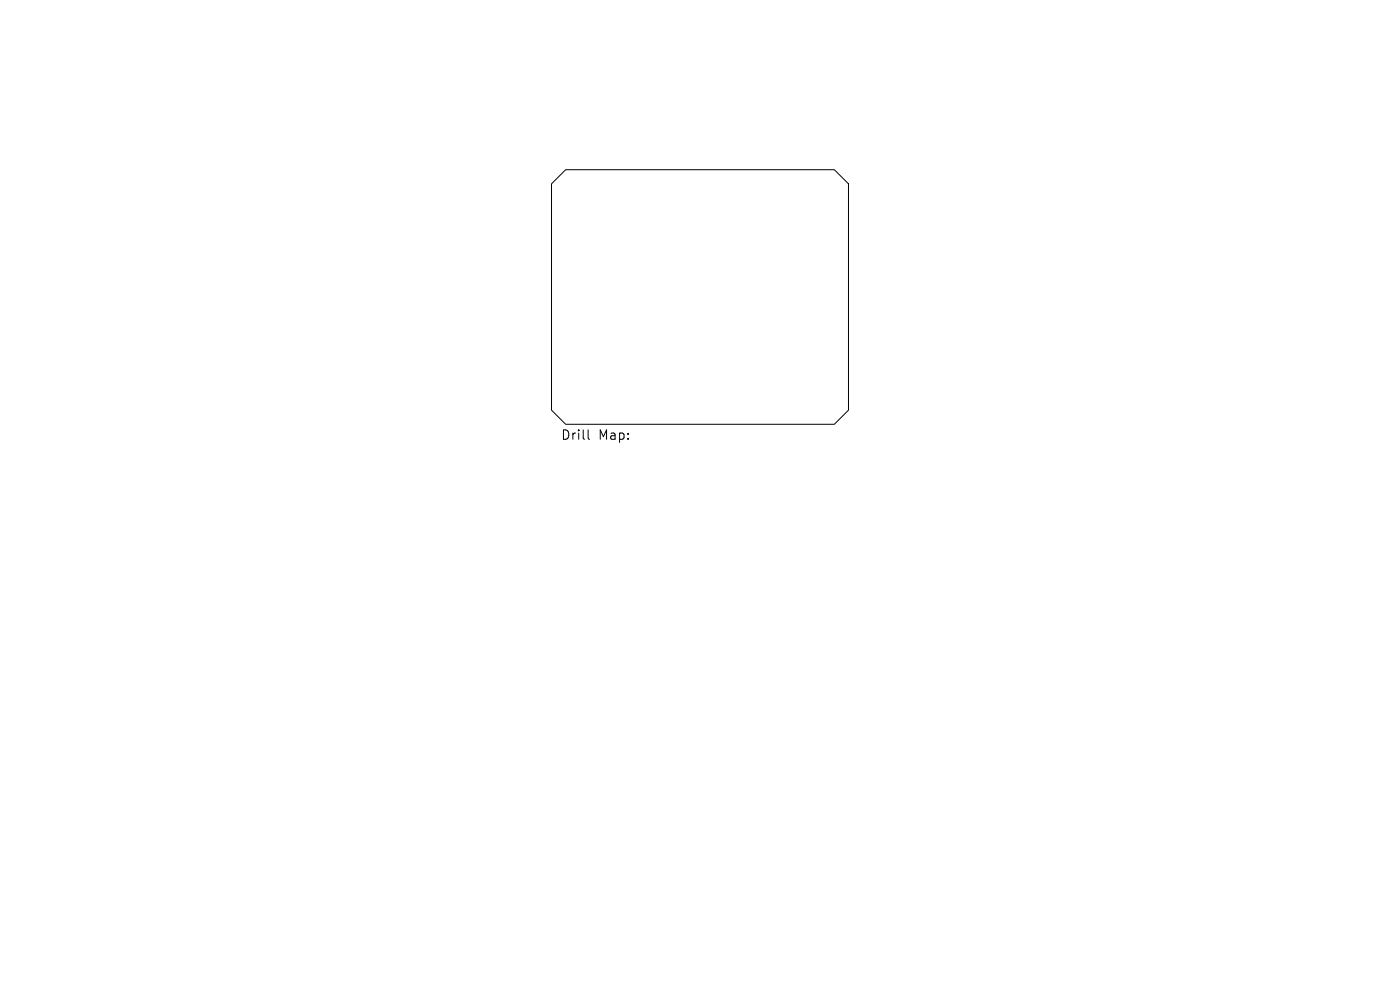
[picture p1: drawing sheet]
<svg xmlns="http://www.w3.org/2000/svg" width="297mm" height="210mm" viewBox="0 0 297 210" stroke-linecap="round" stroke-linejoin="round" font-family="sans-serif">
<defs><g id="words">
<g font-size="2.8">
<text x="118.9" y="93.6">Drill</text>
<text x="126.9" y="93.6">Map:</text>
</g>
</g></defs>
<path d="M117 39l3-3h57l3 3v48l-3 3h-57l-3-3zM124.8 91.2v1.7l.3 .3" fill="none" stroke="#000" stroke-width=".21"/>
<use href="#words"/>
</svg>
